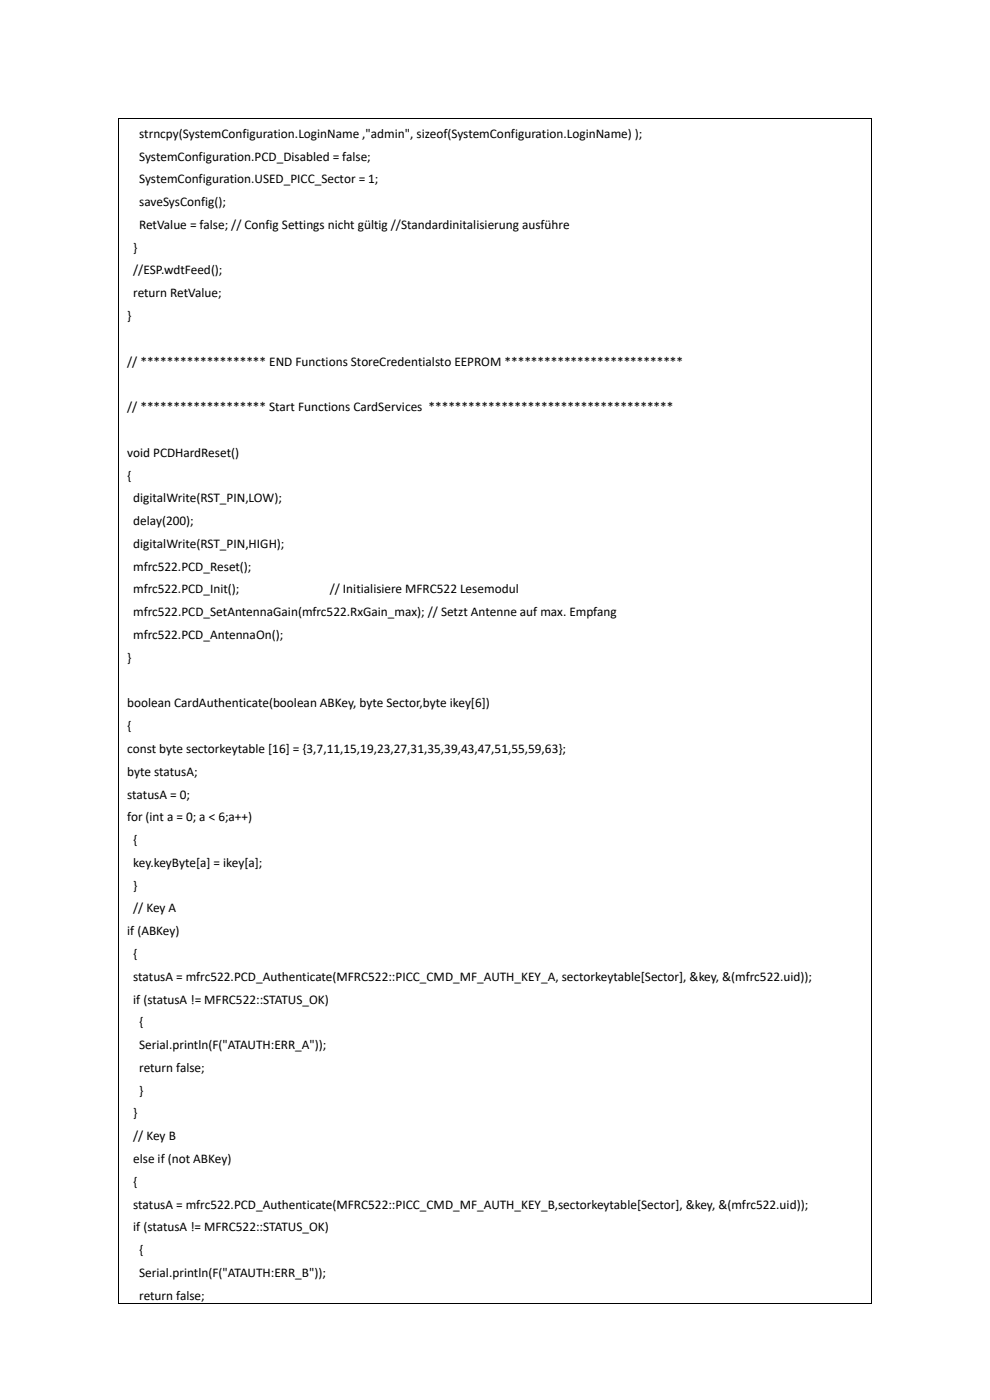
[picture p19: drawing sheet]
<svg xmlns="http://www.w3.org/2000/svg" width="210mm" height="297mm" viewBox="0 0 210 297" stroke-linecap="round" stroke-linejoin="round" font-family="sans-serif">
<defs><g id="words">
<g font-size="2.8">
<text x="29.5" y="29.2">strncpy(SystemConfiguration.LoginName ,&quot;admin&quot;, sizeof(SystemConfiguration.LoginName) );</text>
<text x="29.5" y="34.1">SystemConfiguration.PCD_Disabled = false;</text>
<text x="29.5" y="38.9">SystemConfiguration.USED_PICC_Sector = 1;</text>
<text x="29.5" y="43.7">saveSysConfig();</text>
<text x="28.3" y="53.4">}</text>
<text x="29.5" y="48.6">RetValue = false; // Config Settings nicht gültig //Standardinitalisierung ausführe</text>
<text x="28.3" y="58.2">//ESP.wdtFeed();</text>
<text x="28.3" y="63.1">return RetValue;</text>
<text x="27" y="67.9">}</text>
<text x="27" y="77.6">// ******************* END Functions StoreCredentialsto EEPROM ***************************</text>
<text x="27" y="87.2">// ******************* Start Functions CardServices *************************************</text>
<text x="27" y="96.9">void PCDHardReset()</text>
<text x="27" y="101.7">{</text>
<text x="28.3" y="106.6">digitalWrite(RST_PIN,LOW);</text>
<text x="28.3" y="111.4">delay(200);</text>
<text x="28.3" y="116.2">digitalWrite(RST_PIN,HIGH);</text>
<text x="28.3" y="121.1">mfrc522.PCD_Reset();</text>
<text x="28.3" y="125.9">mfrc522.PCD_Init();</text>
<text x="70" y="125.9">// Initialisiere MFRC522 Lesemodul</text>
<text x="28.3" y="130.7">mfrc522.PCD_SetAntennaGain(mfrc522.RxGain_max); // Setzt Antenne auf max. Empfang</text>
<text x="28.3" y="135.6">mfrc522.PCD_AntennaOn();</text>
<text x="27" y="140.4">}</text>
<text x="27" y="150.1">boolean CardAuthenticate(boolean ABKey, byte Sector,byte ikey[6])</text>
<text x="27" y="154.9">{</text>
<text x="27" y="159.7">const byte sectorkeytable [16] = {3,7,11,15,19,23,27,31,35,39,43,47,51,55,59,63};</text>
<text x="27" y="164.5">byte statusA;</text>
<text x="27" y="169.4">statusA = 0;</text>
<text x="27" y="174.2">for (int a = 0; a &lt; 6;a++)</text>
<text x="28.3" y="179">{</text>
<text x="28.3" y="183.9">key.keyByte[a] = ikey[a];</text>
<text x="28.3" y="188.7">}</text>
<text x="28.3" y="193.5">// Key A</text>
<text x="27" y="198.4">if (ABKey)</text>
<text x="28.3" y="203.2">{</text>
<text x="28.3" y="208">statusA = mfrc522.PCD_Authenticate(MFRC522::PICC_CMD_MF_AUTH_KEY_A, sectorkeytable[Sector], &amp;key, &amp;(mfrc522.uid));</text>
<text x="28.3" y="212.9">if (statusA != MFRC522::STATUS_OK)</text>
<text x="29.5" y="217.7">{</text>
<text x="29.5" y="222.5">Serial.println(F(&quot;ATAUTH:ERR_A&quot;));</text>
<text x="29.5" y="227.4">return false;</text>
<text x="29.5" y="232.2">}</text>
<text x="28.3" y="237">}</text>
<text x="28.3" y="241.9">// Key B</text>
<text x="28.3" y="246.7">else if (not ABKey)</text>
<text x="28.3" y="251.5">{</text>
<text x="28.3" y="256.4">statusA = mfrc522.PCD_Authenticate(MFRC522::PICC_CMD_MF_AUTH_KEY_B,sectorkeytable[Sector], &amp;key, &amp;(mfrc522.uid));</text>
<text x="28.3" y="261.2">if (statusA != MFRC522::STATUS_OK)</text>
<text x="29.5" y="266">{</text>
<text x="29.5" y="270.9">Serial.println(F(&quot;ATAUTH:ERR_B&quot;));</text>
<text x="29.5" y="275.7">return false;</text>
</g>
</g></defs>
<g fill="#000">
<path d="M25 25h.2v.2h-.2z" fill-rule="evenodd"/>
<path d="M25 25h.2v.2h-.2z" fill-rule="evenodd"/>
<path d="M184.8 25h.2v.2h-.2z" fill-rule="evenodd"/>
<path d="M184.8 25h.2v.2h-.2z" fill-rule="evenodd"/>
<path d="M25 276.5h.2v.2h-.2z" fill-rule="evenodd"/>
<path d="M25 276.5h.2v.2h-.2z" fill-rule="evenodd"/>
<path d="M184.8 276.5h.2v.2h-.2z" fill-rule="evenodd"/>
<path d="M184.8 276.5h.2v.2h-.2z" fill-rule="evenodd"/>
</g>
<path d="M25.1 25.2v251.3M25.2 25.1h159.6M184.9 25.2v251.3M25.2 276.6h159.6" fill="none" stroke="#000" stroke-width=".21"/>
<use href="#words"/>
</svg>
